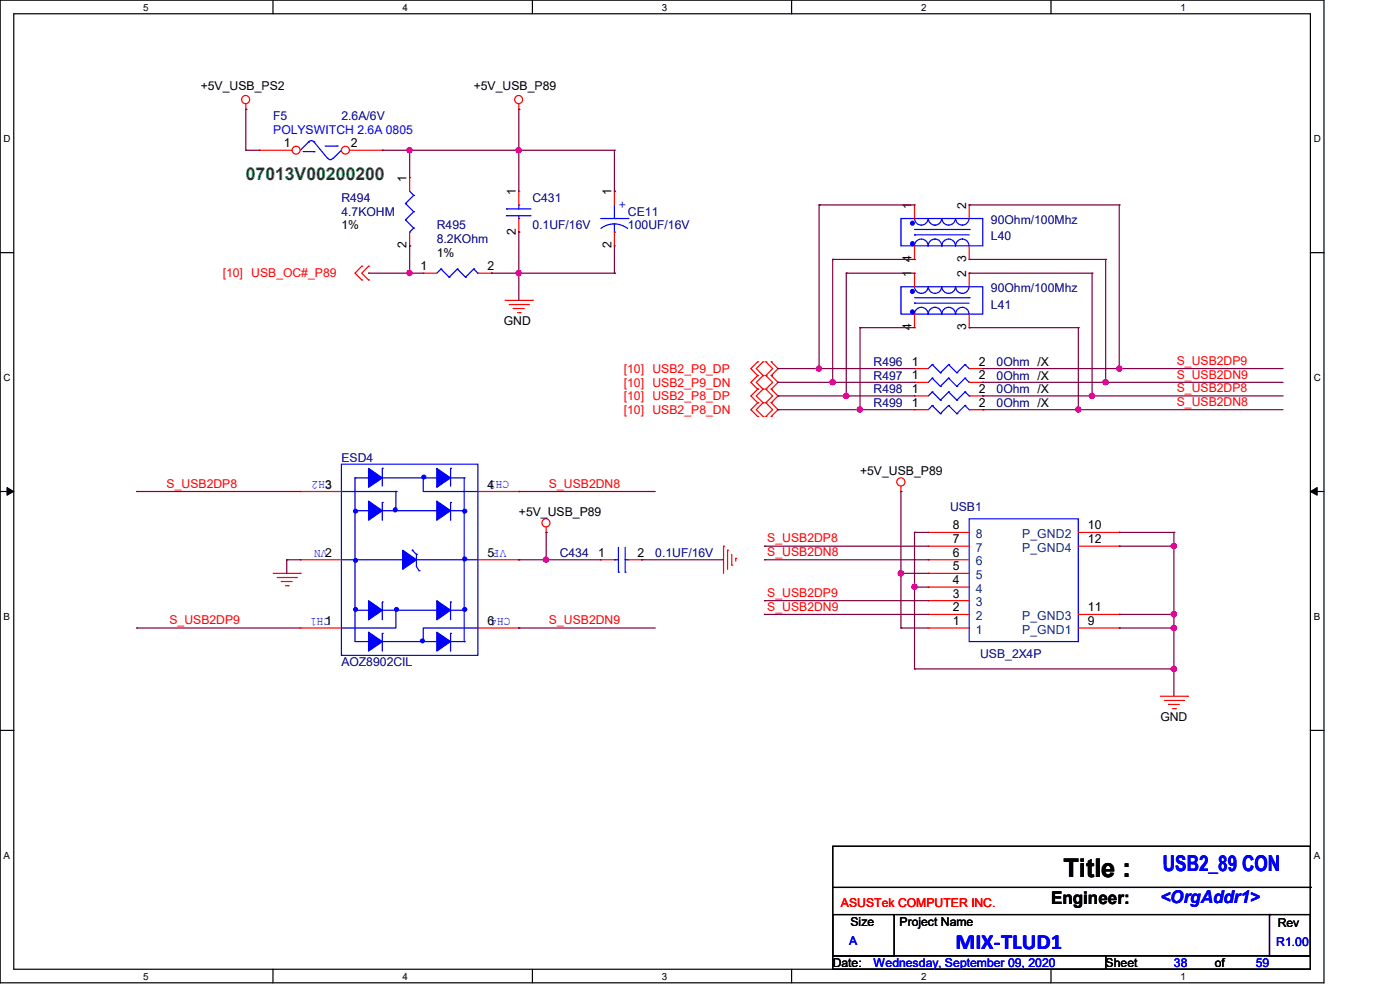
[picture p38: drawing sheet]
<svg xmlns="http://www.w3.org/2000/svg" width="297mm" height="210mm" viewBox="0 0 297 210" stroke-linecap="round" stroke-linejoin="round" font-family="sans-serif">
<defs><g id="words">
<text font-size="5.5" x="225.6" y="186.1">Title :</text>
<g font-size="4.6" fill="#00f">
<text x="246.7" y="184.8">USB2_89 CON</text>
<text x="202.7" y="201.3">MIX-TLUD1</text>
</g>
<text font-size="3.7" fill="#008000" x="52.2" y="38.2">07013V00200200</text>
<text font-size="3.7" x="223" y="191.7">Engineer:</text>
<text font-size="3.7" fill="#00f" x="246.2" y="191.6">&lt;OrgAddr1&gt;</text>
<g font-size="2.6">
<text x="42.6" y="19.1">+5V_USB_PS2</text>
<text x="100.5" y="19.1">+5V_USB_P89</text>
<text x="60.2" y="31.2">1</text>
<text x="74.5" y="31.2">2</text>
<text x="86.3" y="38.5" transform="rotate(-90 86.3 38.5)">1</text>
<text x="109.4" y="41.4" transform="rotate(-90 109.4 41.4)">1</text>
<text x="129.7" y="41.4" transform="rotate(-90 129.7 41.4)">1</text>
<text x="193.4" y="44.3" transform="rotate(-90 193.4 44.3)">1</text>
<text x="205" y="44.3" transform="rotate(-90 205 44.3)">2</text>
<text x="72.4" y="48.7">1%</text>
<text x="86.3" y="52.7" transform="rotate(-90 86.3 52.7)">2</text>
<text x="109.4" y="49.8" transform="rotate(-90 109.4 49.8)">2</text>
<text x="129.7" y="52.7" transform="rotate(-90 129.7 52.7)">2</text>
<text x="89.2" y="57.3">1</text>
<text x="92.7" y="54.5">1%</text>
<text x="103.4" y="57.3">2</text>
<text x="193.4" y="58.8" transform="rotate(-90 193.4 58.8)">1</text>
<text x="193.4" y="55.6" transform="rotate(-90 193.4 55.6)">4</text>
<text x="205" y="58.8" transform="rotate(-90 205 58.8)">2</text>
<text x="205" y="55.6" transform="rotate(-90 205 55.6)">3</text>
<text x="106.9" y="69">GND</text>
<text x="193.4" y="70.1" transform="rotate(-90 193.4 70.1)">4</text>
<text x="205" y="70.1" transform="rotate(-90 205 70.1)">3</text>
<text x="193.5" y="77.6">1</text>
<text x="207.6" y="77.6">2</text>
<text x="193.5" y="83.4">1</text>
<text x="193.5" y="80.5">1</text>
<text x="207.6" y="83.4">2</text>
<text x="207.6" y="80.5">2</text>
<text x="193.5" y="86.3">1</text>
<text x="207.6" y="86.3">2</text>
<text x="182.5" y="100.8">+5V_USB_P89</text>
<text x="69" y="103.6">3</text>
<text x="103.4" y="103.6">4</text>
<text x="110.1" y="109.5">+5V_USB_P89</text>
<text x="202.1" y="112.3">8</text>
<text x="230.8" y="112.3">10</text>
<text x="69" y="118.1">2</text>
<text x="103.4" y="118.1">5</text>
<text x="126.9" y="118.1">1</text>
<text x="135.3" y="118.1">2</text>
<text x="202.1" y="115.2">7</text>
<text x="202.1" y="118.1">6</text>
<text x="230.8" y="115.2">12</text>
<text x="202.1" y="121">5</text>
<text x="202.1" y="123.9">4</text>
<text x="202.1" y="126.8">3</text>
<text x="202.1" y="129.7">2</text>
<text x="230.8" y="129.7">11</text>
<text x="69" y="132.6">1</text>
<text x="103.4" y="132.6">6</text>
<text x="202.1" y="132.6">1</text>
<text x="230.8" y="132.6">9</text>
<text x="246.2" y="152.9">GND</text>
<text x="180.4" y="196.3">Size</text>
<text x="190.8" y="196.3">Project Name</text>
<text x="271.1" y="196.6">Rev</text>
<text x="176.7" y="205.1">Date:</text>
<text x="234.6" y="205.1">Sheet</text>
<text x="257.7" y="205.1">of</text>
</g>
<g font-size="2.6" fill="#000080">
<text x="58" y="25.5">F5</text>
<text x="72.4" y="25.5">2.6A/6V</text>
<text x="72.4" y="42.9">R494</text>
<text x="72.4" y="45.8">4.7KOHM</text>
<text x="112.9" y="42.9">C431</text>
<text x="133.2" y="45.8">CE11</text>
<text x="210.2" y="47.5">90Ohm/100Mhz</text>
<text x="92.7" y="48.7">R495</text>
<text x="92.7" y="51.6">8.2KOhm</text>
<text x="112.9" y="48.7">0.1UF/16V</text>
<text x="133.2" y="48.7">100UF/16V</text>
<text x="210.2" y="51">L40</text>
<text x="210.2" y="65.5">L41</text>
<text x="210.2" y="62">90Ohm/100Mhz</text>
<text x="185.3" y="77.6">R496</text>
<text x="211.4" y="77.6">0Ohm /X</text>
<text x="185.3" y="83.4">R498</text>
<text x="185.3" y="80.5">R497</text>
<text x="211.4" y="83.4">0Ohm /X</text>
<text x="211.4" y="80.5">0Ohm /X</text>
<text x="185.3" y="86.3">R499</text>
<text x="211.4" y="86.3">0Ohm /X</text>
<text x="72.4" y="97.9">ESD4</text>
<text x="201.5" y="108.3">USB1</text>
<text x="118.7" y="118.2">C434</text>
<text x="139" y="118.2">0.1UF/16V</text>
<text x="72.4" y="141.4">AOZ8902CIL</text>
<text x="207.9" y="139.6">USB_2X4P</text>
</g>
<g font-size="2.6" fill="#00f">
<text x="58" y="28.4">POLYSWITCH 2.6A 0805</text>
<text x="131.2" y="44.1">+</text>
<text x="70.4" y="102.1" transform="rotate(-180 70.4 102.1)">CH2</text>
<text x="108" y="102.1" transform="rotate(-180 108 102.1)">CH3</text>
<text x="69.5" y="116.6" transform="rotate(-180 69.5 116.6)">VN</text>
<text x="107.4" y="116.6" transform="rotate(-180 107.4 116.6)">VP</text>
<text x="70.1" y="131.1" transform="rotate(-180 70.1 131.1)">CH1</text>
<text x="108.3" y="131.1" transform="rotate(-180 108.3 131.1)">CH4</text>
<text x="180.1" y="200.4">A</text>
<text x="270.8" y="200.7">R1.00</text>
<text x="185.3" y="205.1">Wednesday, September 09, 2020</text>
<text x="249" y="205.1">38</text>
<text x="266.4" y="205.1">59</text>
</g>
<g font-size="2.6" fill="#f00">
<text x="47.2" y="58.8">[10] USB_OC#_P89</text>
<text x="249.6" y="77.4">S_USB2DP9</text>
<text x="132.3" y="82">[10] USB2_P9_DN</text>
<text x="132.3" y="79.1">[10] USB2_P9_DP</text>
<text x="249.6" y="83.2">S_USB2DP8</text>
<text x="249.6" y="80.3">S_USB2DN9</text>
<text x="132.3" y="84.9">[10] USB2_P8_DP</text>
<text x="132.3" y="87.8">[10] USB2_P8_DN</text>
<text x="249.6" y="86.1">S_USB2DN8</text>
<text x="35.3" y="103.5">S_USB2DP8</text>
<text x="116.5" y="103.5">S_USB2DN8</text>
<text x="162.8" y="117.9">S_USB2DN8</text>
<text x="162.8" y="115.1">S_USB2DP8</text>
<text x="162.8" y="129.5">S_USB2DN9</text>
<text x="162.8" y="126.6">S_USB2DP9</text>
<text x="35.9" y="132.4">S_USB2DP9</text>
<text x="116.5" y="132.4">S_USB2DN9</text>
<text x="178.4" y="192.3">ASUSTek COMPUTER INC.</text>
</g>
<g font-size="2.6" fill="#004080">
<text x="207.1" y="114.1">8</text>
<text x="207.1" y="117">7</text>
<text x="207.1" y="119.9">6</text>
<text x="216.9" y="114.1">P_GND2</text>
<text x="216.9" y="117">P_GND4</text>
<text x="207.1" y="122.8">5</text>
<text x="207.1" y="125.7">4</text>
<text x="207.1" y="128.6">3</text>
<text x="207.1" y="131.5">2</text>
<text x="216.9" y="131.5">P_GND3</text>
<text x="207.1" y="134.4">1</text>
<text x="216.9" y="134.4">P_GND1</text>
</g>
<g font-size="2.1">
<text x="30.4" y="2.2">5</text>
<text x="85.4" y="2.2">4</text>
<text x="140.4" y="2.2">3</text>
<text x="195.4" y="2.2">2</text>
<text x="250.4" y="2.2">1</text>
<text x=".8" y="30.1">D</text>
<text x="278.7" y="30.1">D</text>
<text x=".8" y="80.8">C</text>
<text x="278.7" y="80.8">C</text>
<text x=".8" y="131.5">B</text>
<text x="278.7" y="131.5">B</text>
<text x=".8" y="182.2">A</text>
<text x="278.7" y="182.2">A</text>
<text x="30.4" y="207.8">5</text>
<text x="85.4" y="207.8">4</text>
<text x="140.4" y="207.8">3</text>
<text x="195.4" y="207.8">2</text>
<text x="250.4" y="207.8">1</text>
</g>
</g></defs>
<path d="M0 0h280.9v208.5h-280.9zM2.9 2.9h275.1v202.7h-275.1z" fill="none" stroke="#000" stroke-width=".25"/>
<g fill="#fff">
<path d="M30.4 .3h1.1v2.4h-1.1z"/>
<path d="M30.4 205.9h1.1v2.3h-1.1z"/>
</g>
<path d="M57.9 0v2.9M57.9 205.6v2.9" fill="none" stroke="#000" stroke-width=".25"/>
<g fill="#fff">
<path d="M85.4 .3h1.1v2.4h-1.1z"/>
<path d="M85.4 205.9h1.1v2.3h-1.1z"/>
</g>
<path d="M112.9 0v2.9M112.9 205.6v2.9" fill="none" stroke="#000" stroke-width=".25"/>
<g fill="#fff">
<path d="M140.4 .3h1.2v2.4h-1.2z"/>
<path d="M140.4 205.9h1.2v2.3h-1.2z"/>
</g>
<path d="M167.9 0v2.9M167.9 205.6v2.9" fill="none" stroke="#000" stroke-width=".25"/>
<g fill="#fff">
<path d="M195.4 .3h1.2v2.4h-1.2z"/>
<path d="M195.4 205.9h1.2v2.3h-1.2z"/>
</g>
<path d="M223 0v2.9M223 205.6v2.9" fill="none" stroke="#000" stroke-width=".25"/>
<g fill="#fff">
<path d="M250.4 .3h1.2v2.4h-1.2z"/>
<path d="M250.4 205.9h1.2v2.3h-1.2z"/>
<path d="M.8 28.2h1.4v2.4h-1.4z"/>
<path d="M278.7 28.2h1.5v2.4h-1.5z"/>
<path d="M.8 78.9h1.4v2.3h-1.4z"/>
<path d="M278.7 78.9h1.5v2.3h-1.5z"/>
</g>
<path d="M0 53.6h2.9M278 53.6h2.9" fill="none" stroke="#000" stroke-width=".25"/>
<g fill="#fff">
<path d="M.8 129.6h1.3v2.3h-1.3z"/>
<path d="M278.7 129.6h1.4v2.3h-1.4z"/>
</g>
<path d="M0 104.3h2.9M278 104.3h2.9" fill="none" stroke="#000" stroke-width=".25"/>
<path d="M1.5 103.4l1.4 .9-1.4 .8zM278 104.3l1.4-.9v1.7z" fill="#000" stroke="#000" stroke-width=".21"/>
<g fill="#fff">
<path d="M.8 180.3h1.3v2.3h-1.3z"/>
<path d="M278.7 180.3h1.4v2.3h-1.4z"/>
</g>
<path d="M0 154.9h2.9M278 154.9h2.9M176.7 179.5h101.3v23.2h-101.3zM176.7 194h13v8.7h-13zM176.7 188.3h101.3M190 194h79.3M269.3 194h8.7v8.7h-8.7zM269.3 194h.1M278 188.3h.1M176.7 202.7h57.9v2.9h-57.9zM234.6 202.7h43.4v2.9h-43.4z" fill="none" stroke="#000" stroke-width=".25"/>
<g fill="none" stroke="#f00" stroke-width=".25">
<path d="M52.2 23.2h.1M52.2 22v1.2M110.1 23.2h.1M110.1 22v1.2M76.8 56.5h.1M76.8 59.4h.1M76.8 56.5l-1.5 1.5 1.5 1.4M78.2 56.5h.1M78.2 59.4h.1M78.2 56.5l-1.4 1.5 1.4 1.4M89.8 58h.1M89.8 58h2.9"/>
<path d="M101.4 58h2.9M104.3 58h.1M110.1 40.6h.1M110.1 49.2h.1M110.1 40.6v2.9M110.1 46.4v2.8M130.3 40.6h.1M130.3 52.2h.1M130.3 40.6v2.9M130.3 49.2v3M194 58h.1M194 58v2.8"/>
<path d="M205.6 58h.1M205.6 58v2.8M107.1 63.7h5.8M108 64.6h4.1M108.9 65.4h.1M108.9 65.4h2.3M109.8 66.3h.6M110.4 66.3h.1M112.1 64.6h.1M112.9 63.7h.1M160.7 79.7h.1M160.7 76.8h.1"/>
<path d="M160.7 79.7l-1.4 1.4 1.4 1.4M160.7 76.8l-1.4 1.4 1.4 1.5M161.9 79.7h.1M161.9 76.8h.1M161.9 79.7l-1.5 1.4 1.5 1.4M161.9 76.8l-1.5 1.4 1.5 1.5M162.5 79.7h.1M162.5 76.8h.1M162.5 79.7l1.4 1.4-1.4 1.4M162.5 76.8l1.4 1.4-1.4 1.5M163.6 79.7h.1M163.6 76.8h.1"/>
<path d="M163.6 79.7l1.5 1.4-1.5 1.4M163.6 76.8l1.5 1.4-1.5 1.5M194 69.5h.1M194 78.2h.1M194 66.6v2.9M194 78.2h2.9M205.6 69.5h.1M205.6 66.6v2.9M205.6 78.2h2.9M208.5 78.2h.1M160.7 82.5h.1M160.7 85.4h.1"/>
<path d="M160.7 88.3h.1M160.7 82.5l-1.4 1.5 1.4 1.4M160.7 85.4l-1.4 1.5 1.4 1.4M161.9 82.5h.1M161.9 85.4h.1M161.9 88.3h.1M161.9 82.5l-1.5 1.5 1.5 1.4M161.9 85.4l-1.5 1.5 1.5 1.4M162.5 82.5h.1M162.5 85.4h.1M162.5 88.3h.1M162.5 82.5l1.4 1.5-1.4 1.4"/>
<path d="M162.5 85.4l1.4 1.5-1.4 1.4M163.6 82.5h.1M163.6 85.4h.1M163.6 88.3h.1M163.6 82.5l1.5 1.5-1.5 1.4M163.6 85.4l1.5 1.5-1.5 1.4M194 84h.1M194 86.9h.1M194 84h2.9M194 86.9h2.9M205.6 84h2.9M205.6 86.9h2.9"/>
<path d="M208.5 84h.1M208.5 86.9h.1M63.7 118.7h.1M63.7 104.3h.1M63.7 118.7h8.7M63.7 104.3h8.7M101.4 118.7h8.7M101.4 104.3h8.7M110.1 104.3h.1M110.1 118.7h.1M115.9 112.9h.1M115.9 111.8v1.1"/>
<path d="M153.5 115.9h.1M153.5 115.9v5.7M154.3 116.7h.1M154.3 116.7v4.1M155.2 119.9h.1M155.2 117.6v2.3M156.1 118.4h.1M156.1 118.4v.6M191.1 104.3h.1M191.1 103.1v1.2M58 121.6h5.7M58.8 122.5h4.1"/>
<path d="M59.7 123.4h.1M59.7 123.4h2.3M60.5 124.2h.6M61.1 124.2h.1M62.9 122.5h.1M63.7 121.6h.1M63.7 133.2h.1M63.7 133.2h8.7M101.4 133.2h8.7M110.1 133.2h.1M246.2 147.7h5.7M247 148.6h4.1"/>
<path d="M247.9 149.4h.1M247.9 149.4h2.3M248.8 150.3h.5M249.3 150.3h.1M251.1 148.6h.1M251.9 147.7h.1"/>
<circle cx="52.1" cy="21.1" r=".86"/>
<circle cx="110" cy="21.1" r=".86"/>
<circle cx="115.8" cy="110.9" r=".86"/>
<circle cx="191.1" cy="102.2" r=".87"/>
</g>
<g fill="none" stroke="#00f" stroke-width=".25">
<path d="M64.3 32.2h2.3M65.4 30.1l.6-.3 .7 .3M65.4 30.1h.1M65.4 30.1l-1.7 1.8M66.6 30.1h.1M66.6 32.2h.1M66.6 30.1l2.9 3.5M69 31h2.5M70.6 33.6a.58 .58 0 0 1-1 0M71.5 31h.1M72.4 31.9h.1M72.4 31.9l-1.7 1.7"/>
<path d="M93.6 57.1h.1M93.6 57.1l1.7 1.7M93.6 57.1l-.9 .9M95.3 58.8h.1M97 57.1h.1M97 57.1l1.8 1.7M97 57.1l-1.7 1.7M98.8 58.8h.1M100.5 57.1h.1M100.5 57.1l.9 .9M100.5 57.1l-1.7 1.7M101.4 58h.1"/>
<path d="M107.4 44.3h.1M107.4 45.8h.1M107.4 44.3h5.2M107.4 45.8h5.2M110.1 43.5h.1M110.1 46.4h.1M110.1 43.5v.8M110.1 45.8v.6M127.4 46.4h5.8M130.3 47.5l1.5 .3 1.3 .7M130.3 47.5l-1.5 .2-1.3 .8M130.3 49.2h.1"/>
<path d="M130.3 46.4h.1M130.3 43.5v2.9M130.3 47.5v1.7M133.2 46.4h.1M191.1 60.8h17.4v5.8h-17.4zM194 64.3h.1M194 60.8a1.44 1.44 0 0 0 1.5 1.4 1.44 1.44 0 0 0 1.4-1.4M194 63.2h11.6M194 64.3h11.6M194 66.6a1.44 1.44 0 0 1 1.5-1.4 1.44 1.44 0 0 1 1.4 1.4M196.9 60.8a1.42 1.42 0 0 0 1.5 1.4 1.42 1.42 0 0 0 1.4-1.4 1.46 1.46 0 0 0 1.4 1.4 1.46 1.46 0 0 0 1.5-1.4 1.48 1.48 0 0 0 1.5 1.4 1.42 1.42 0 0 0 1.4-1.4M196.9 66.6a1.42 1.42 0 0 1 1.5-1.4 1.42 1.42 0 0 1 1.4 1.4 1.48 1.48 0 0 1 1-1.3 1.48 1.48 0 0 1 1.6 .5l.3 .8a1.58 1.58 0 0 1 1.5-1.4 1.42 1.42 0 0 1 1.4 1.4"/>
<path d="M197.8 77.3h.1M197.8 77.3l1.7 1.8M197.8 77.3l-.9 .9M199.5 79.1h.1M201.3 77.3h.1M201.3 77.3l1.7 1.8M201.3 77.3l-1.8 1.8M203 79.1h.1M204.7 77.3h.1M204.7 77.3l.9 .9M204.7 77.3l-1.7 1.8M205.6 63.2h.1"/>
<path d="M205.6 78.2h.1M72.4 98.5h29v40.5h-29zM81.1 99.4h.1M81.1 99.4v3.7M95.6 99.4h.1M95.6 99.4v3.7M197.8 83.1h.1M197.8 86h.1M197.8 83.1l1.7 1.8M197.8 83.1l-.9 .9M197.8 86l1.7 1.8M197.8 86l-.9 .9"/>
<path d="M199.5 84.9h.1M199.5 87.8h.1M201.3 83.1h.1M201.3 86h.1M201.3 83.1l1.7 1.8M201.3 83.1l-1.8 1.8M201.3 86l1.7 1.8M201.3 86l-1.8 1.8M203 84.9h.1M203 87.8h.1M204.7 83.1h.1M204.7 86h.1"/>
<path d="M204.7 83.1l.9 .9M204.7 83.1l-1.7 1.8M204.7 86l.9 .9M204.7 86l-1.7 1.8M205.6 84h.1M205.6 86.9h.1M72.4 118.7h29M72.4 104.3h11.6M75.3 101.4h.1M75.3 101.4v34.7h23.2M75.3 101.4h23.2M75.3 108.3h23.2"/>
<path d="M81.1 106.6h.1M81.1 106.6v3.8M84 104.3h.1M84 104.3v4M87.5 116.7h.1M87.5 116.7l.8 .9M88.3 117.6h.1M88.3 117.6v2.6l.6 .9M89.8 101.4h.1M89.8 101.4v2.9h11.6M95.6 106.6h.1M95.6 106.6v3.8"/>
<path d="M98.5 101.4h.1M98.5 108.3h.1M98.5 101.4v34.7M101.4 118.7h.1M101.4 104.3h.1M75.3 129.5h23.2M81.1 134.4h.1M81.1 127.7h.1M81.1 127.7v3.8M81.1 134.4v3.7M84 129.5v3.7h-11.6M88.9 121.1h.1"/>
<path d="M95.6 134.4h.1M95.6 127.7h.1M95.6 127.7v3.8M95.6 134.4v3.7M98.5 136.1h.1M98.5 129.5h.1M101.4 133.2h-11.6v2.9"/>
</g>
<g fill="#00f" stroke="#00f" stroke-width=".25">
<path d="M92.7 134.1l2.9 2-2.9 2z"/>
<path d="M78.2 134.1l2.9 2-2.9 2z"/>
<path d="M85.4 116.7l2.9 2-2.9 2.1z"/>
<path d="M92.7 127.4l2.9 2.1-2.9 2z"/>
<path d="M78.2 127.4l2.9 2.1-2.9 2z"/>
<path d="M78.2 106.3l2.9 2-2.9 2.1z"/>
<path d="M92.7 106.3l2.9 2-2.9 2.1z"/>
<path d="M78.2 99.4l2.9 2-2.9 2z"/>
<path d="M92.7 99.4l2.9 2-2.9 2z"/>
<circle cx="193.6" cy="66.2" r=".41"/>
<circle cx="193.6" cy="61.8" r=".41"/>
<circle cx="75.4" cy="118.9" r=".41"/>
<circle cx="98.6" cy="118.6" r=".41"/>
<circle cx="98.6" cy="108.4" r=".41"/>
<circle cx="75.4" cy="108.4" r=".41"/>
<circle cx="83.8" cy="108.2" r=".41"/>
<circle cx="89.9" cy="101.2" r=".41"/>
<circle cx="98.6" cy="129.3" r=".41"/>
<circle cx="89.6" cy="136" r=".41"/>
<circle cx="84.1" cy="129.3" r=".41"/>
<circle cx="75.4" cy="129.3" r=".41"/>
</g>
<circle cx="62.8" cy="31.9" r=".84" fill="#fff" stroke="#f00" stroke-width=".25"/>
<path d="M55 31.9h.1M55 31.9h7" fill="none" stroke="#f00" stroke-width=".25"/>
<circle cx="73.3" cy="31.9" r=".84" fill="#fff" stroke="#f00" stroke-width=".25"/>
<g fill="none" stroke="#f00" stroke-width=".25">
<path d="M74.2 31.9h6.9M81.1 31.9h.1M86.9 37.7h.1M86.9 37.7v2.9M86.9 52.2h.1M86.9 49.2v3M194 43.5h.1M194 55h.1M194 43.5v2.9M194 52.2v2.8M205.6 43.5h.1M205.6 55h.1"/>
<path d="M205.6 43.5v2.9M205.6 52.2v2.8M194 81.1h.1M194 81.1h2.9M205.6 81.1h2.9M208.5 81.1h.1M127.4 118.7h.1M127.4 118.7h2.9M133.2 118.7h2.9M136.1 118.7h.1M196.9 112.9h.1M196.9 115.9h.1"/>
<path d="M196.9 118.7h.1M196.9 112.9h8.7M196.9 115.9h8.7M196.9 118.7h8.7M228.8 112.9h8.6M228.8 115.9h8.6M237.4 112.9h.1M237.4 115.9h.1M196.9 121.6h.1M196.9 124.5h.1M196.9 127.4h.1M196.9 130.3h.1"/>
<path d="M196.9 133.2h.1M196.9 133.2h8.7M196.9 130.3h8.7M196.9 121.6h8.7M196.9 124.5h8.7M196.9 127.4h8.7M228.8 133.2h8.6M228.8 130.3h8.6M237.4 133.2h.1M237.4 130.3h.1"/>
</g>
<g fill="none" stroke="#00f" stroke-width=".25">
<path d="M86 46.7h.1M86 43.2h.1M86 46.7l1.8 1.7M86 43.2l1.8 1.7M86.9 49.2h.1M86.9 40.6l.9 .8M87.8 48.4h.1M87.8 41.4h.1M87.8 44.9h.1M87.8 48.4l-.9 .8M87.8 44.9l-1.8 1.8M87.8 41.4l-1.8 1.8"/>
<path d="M191.1 46.4h17.4v5.8h-17.4zM194 49.8h.1M194 46.4a1.44 1.44 0 0 0 1.5 1.4 1.44 1.44 0 0 0 1.4-1.4M194 48.7h11.6M194 49.8h11.6M196.9 52.2a1.44 1.44 0 0 0-1.4-1.5 1.44 1.44 0 0 0-1.5 1.5M196.9 46.4a1.42 1.42 0 0 0 1.5 1.4 1.42 1.42 0 0 0 1.4-1.4 1.46 1.46 0 0 0 1.4 1.4 1.46 1.46 0 0 0 1.5-1.4 1.48 1.48 0 0 0 1.5 1.4 1.42 1.42 0 0 0 1.4-1.4M205.6 52.2v-.1a1.42 1.42 0 0 0-1.4-1.4 1.5 1.5 0 0 0-1.5 1.5 1.44 1.44 0 0 0-1.4-1.5 1.44 1.44 0 0 0-1.5 1.5v-.1a1.42 1.42 0 0 0-1.4-1.4 1.42 1.42 0 0 0-1.5 1.5M205.6 48.7h.1M197.8 80.2h.1M197.8 80.2l1.7 1.8M197.8 80.2l-.9 .9"/>
<path d="M199.5 82h.1M201.3 80.2h.1M201.3 80.2l1.7 1.8M201.3 80.2l-1.8 1.8M203 82h.1M204.7 80.2h.1M204.7 80.2l.9 .9M204.7 80.2l-1.7 1.8M205.6 81.1h.1M130.3 118.7h.1M130.3 118.7h.9M131.2 116.1v5.3"/>
<path d="M132.6 116.1v5.3M132.6 118.7h.6M133.2 118.7h.1M205.6 110.1h23.2v26h-23.2zM131.2 121.4h.1M132.6 121.4h.1"/>
</g>
<g fill="#00f" stroke="#00f" stroke-width=".25">
<circle cx="193.6" cy="51.7" r=".41"/>
<circle cx="193.6" cy="47.3" r=".41"/>
</g>
<g fill="none" stroke="#800040" stroke-width=".25">
<path d="M52.2 23.2h.1M52.2 31.9h.1M52.2 23.2v8.7M52.2 31.9h2.8M81.1 31.9h.1M81.1 31.9h49.2M86.9 31.9h.1M86.9 31.9v5.8M110.1 31.9h.1M110.1 23.2h.1M110.1 23.2v17.4M130.3 31.9h.1"/>
<path d="M130.3 31.9v8.7M78.2 58h.1M78.2 58h11.6M86.9 52.2h.1M86.9 58h.1M86.9 52.2v5.8M104.3 58h.1M104.3 58h26M110.1 58h.1M110.1 49.2h.1M110.1 49.2v14.5M130.3 58h.1"/>
<path d="M130.3 40.6h.1M130.3 52.2v5.8M173.8 43.5h.1M173.8 43.5v34.7M173.8 43.5h20.2M176.7 55h.1M176.7 55v26.1M176.7 55h17.3M179.5 58h.1M179.5 58v26M179.5 58h14.5M205.6 43.5h.1"/>
<path d="M205.6 58h.1M205.6 55h.1M205.6 43.5h31.8M205.6 55h29M205.6 58h26.1M231.7 58h.1M231.7 58v26M234.6 55h.1M234.6 55v26.1M237.4 43.5h.1M237.4 43.5v34.7M165.1 78.2h.1"/>
<path d="M165.1 78.2h28.9M173.8 78.2h.1M182.5 69.5h.1M182.5 69.5v17.4M182.5 69.5h11.5M205.6 69.5h.1M205.6 69.5h23.2M208.5 78.2h.1M208.5 78.2h63.7M228.8 69.5h.1M228.8 69.5v17.4M237.4 78.2h.1"/>
<path d="M165.1 84h.1M165.1 86.9h.1M165.1 81.1h.1M165.1 81.1h28.9M165.1 84h28.9M165.1 86.9h28.9M176.7 81.1h.1M179.5 84h.1M182.5 86.9h.1M208.5 86.9h.1M208.5 84h.1M208.5 81.1h.1"/>
<path d="M208.5 81.1h63.7M208.5 84h63.7M208.5 86.9h63.7M228.8 86.9h.1M231.7 84h.1M234.6 81.1h.1M29 104.3h.1M29 104.3h34.7M60.8 118.7h.1M60.8 118.7h2.9M60.8 118.7v2.9M110.1 118.7h.1"/>
<path d="M110.1 104.3h.1M110.1 118.7h17.3M110.1 104.3h28.9M115.9 118.7h.1M115.9 112.9h.1M115.9 112.9v5.8M136.1 118.7h.1M136.1 118.7h17.4M162.2 118.7h.1M162.2 115.9h.1M162.2 118.7h34.7M162.2 115.9h34.7"/>
<path d="M191.1 104.3h.1M191.1 104.3v28.9M194 112.9h.1M194 112.9h2.9M194 112.9v29M237.4 112.9h.1M237.4 115.9h.1M237.4 112.9h11.6M237.4 115.9h11.6M249 112.9h.1M249 115.9h.1M249 112.9v34.8"/>
<path d="M29 133.2h.1M29 133.2h34.7M110.1 133.2h.1M110.1 133.2h28.9M162.2 130.3h.1M162.2 127.4h.1M162.2 130.3h34.7M162.2 127.4h34.7M191.1 133.2h.1M191.1 121.6h.1M191.1 133.2h5.8M191.1 121.6h5.8"/>
<path d="M194 124.5h.1M194 124.5h2.9M237.4 130.3h.1M237.4 133.2h.1M237.4 133.2h11.6M237.4 130.3h11.6M249 130.3h.1M249 133.2h.1M194 141.9h.1M194 141.9h55M249 141.9h.1"/>
</g>
<g fill="#f0f" stroke="#f0f" stroke-width=".25">
<circle cx="182.4" cy="86.9" r=".55"/>
<circle cx="176.6" cy="81.1" r=".56"/>
<circle cx="173.7" cy="78.2" r=".55"/>
<circle cx="179.5" cy="84" r=".55"/>
<circle cx="228.8" cy="86.9" r=".55"/>
<circle cx="231.6" cy="84" r=".55"/>
<circle cx="234.6" cy="81.1" r=".56"/>
<circle cx="237.4" cy="78.2" r=".55"/>
<circle cx="115.8" cy="118.7" r=".55"/>
<circle cx="249" cy="133.2" r=".56"/>
<circle cx="249" cy="130.3" r=".56"/>
<circle cx="249" cy="115.8" r=".56"/>
<circle cx="191.1" cy="121.6" r=".56"/>
<circle cx="249" cy="141.9" r=".56"/>
<circle cx="194" cy="124.5" r=".55"/>
<circle cx="86.9" cy="57.9" r=".55"/>
<circle cx="110" cy="31.9" r=".55"/>
<circle cx="86.9" cy="31.9" r=".55"/>
<circle cx="110" cy="57.9" r=".55"/>
</g>
<use href="#words"/>
</svg>
